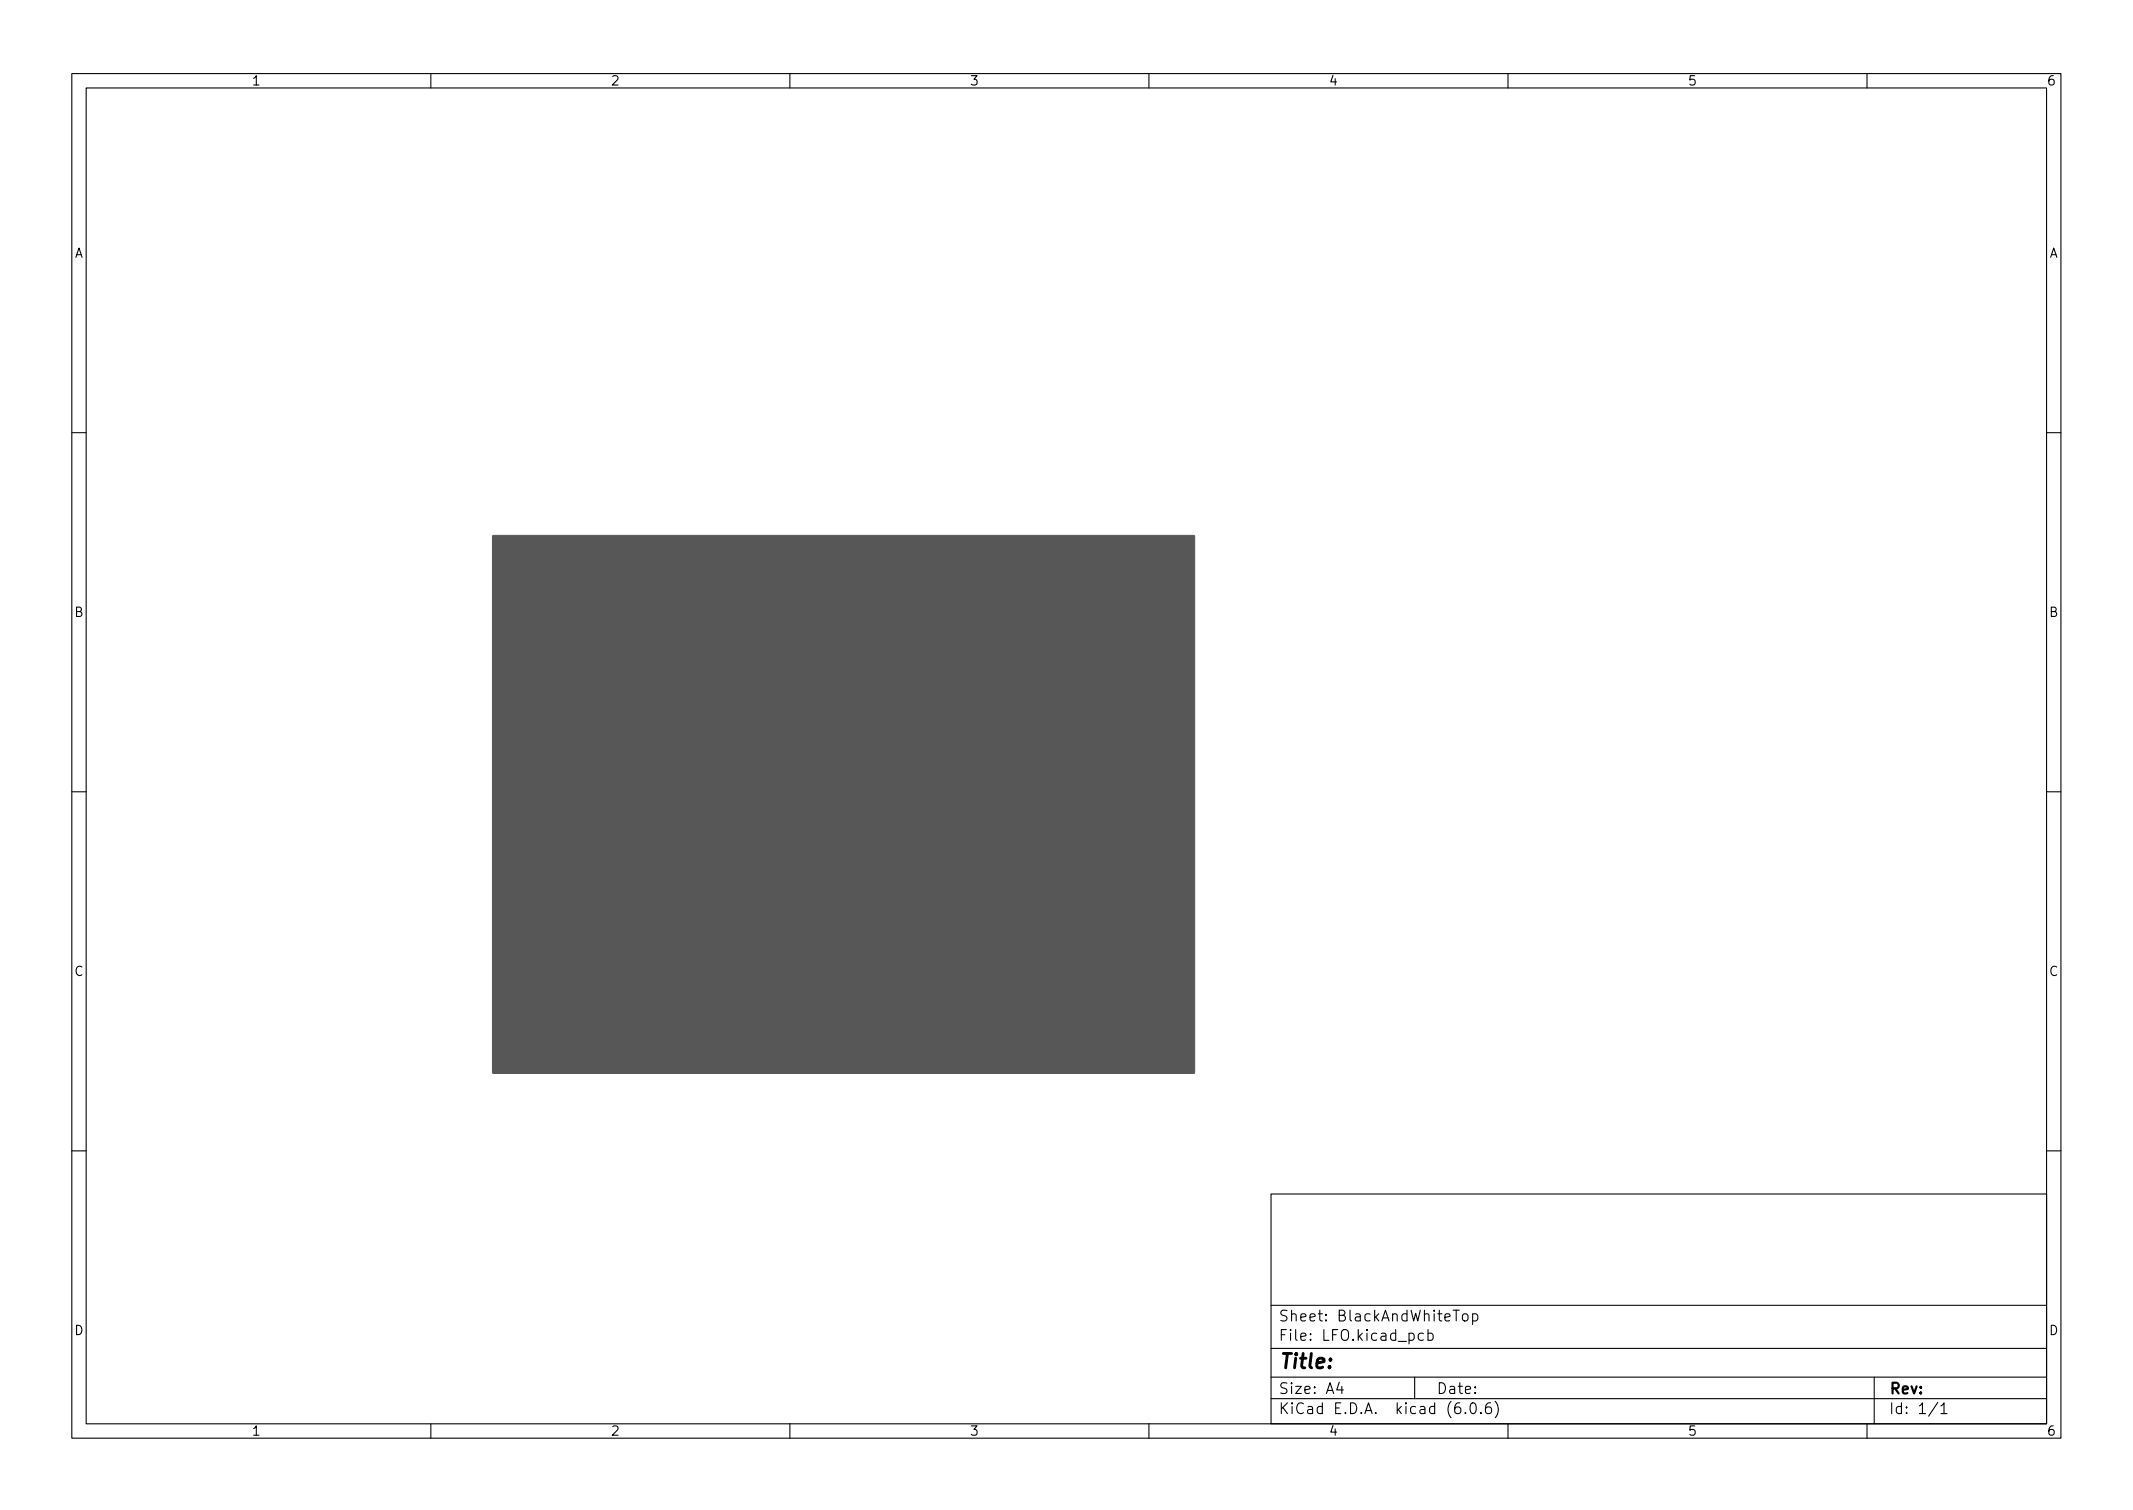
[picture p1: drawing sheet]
<svg xmlns="http://www.w3.org/2000/svg" width="297mm" height="210mm" viewBox="0 0 297 210" stroke-linecap="round" stroke-linejoin="round" font-family="sans-serif">
<defs><g id="words">
<text font-size="2.8" x="178" y="190.6">Title:</text>
<g font-size="2.1">
<text x="178" y="184">Sheet: BlackAndWhiteTop</text>
<text x="178" y="186.7">File: LFO.kicad_pcb</text>
<text x="178" y="196.9">KiCad E.D.A. kicad (6.0.6)</text>
<text x="178" y="194.1">Size: A4</text>
<text x="200" y="194.1">Date:</text>
<text x="263" y="194.1">Rev:</text>
<text x="263" y="196.9">Id: 1/1</text>
</g>
<g font-size="1.8">
<text x="35" y="11.9">1</text>
<text x="85" y="11.9">2</text>
<text x="135" y="11.9">3</text>
<text x="185" y="11.9">4</text>
<text x="235" y="11.9">5</text>
<text x="285" y="11.9">6</text>
<text x="10.3" y="35.9">A</text>
<text x="285.3" y="35.9">A</text>
<text x="10.3" y="85.9">B</text>
<text x="285.3" y="85.9">B</text>
<text x="10.3" y="135.9">C</text>
<text x="285.3" y="135.9">C</text>
<text x="10.3" y="185.9">D</text>
<text x="285.3" y="185.9">D</text>
<text x="35" y="199.9">1</text>
<text x="85" y="199.9">2</text>
<text x="135" y="199.9">3</text>
<text x="185" y="199.9">4</text>
<text x="235" y="199.9">5</text>
<text x="285" y="199.9">6</text>
</g>
</g></defs>
<g fill="none" stroke="#000" stroke-width=".15">
<path d="M10 10.2h277v190.1h-277zM12 12.2h273v186.1h-273zM60 10.2v2M110 10.2v2M160 10.2v2M210 10.2v2M260 10.2v2M10 60.2h2M82.2 79.3l1 .3-1 .3M82.5 78.5h.7M82.9 78.4v.6l-.7-.3M86.5 79.6h.4l.1-.2v-.2l-.5-.1v1"/>
<path d="M86.7 79.6l.3 .5M87.3 79.1l.4 1 .3-1M88.5 79l-.2 .7h.6M88.7 79.4v.7M92 78.8h1M92 79.4a.54 .54 0 0 1 1 .2 .57 .57 0 0 1-1-.1zM92.3 78.5l.4 .3M93 78.5l-.4 .2M94.9 79v.5l.4 .1v-.2v-.3l.1-.1h.4l.1 .2-.1 .4M95.9 79.9v.6M97.2 79v.5l.5 .1-.1-.2 .1-.3 .1-.1h.3l.1 .2-.1 .4M98.2 79.9v.6"/>
<path d="M99.6 79.5h1M99.9 79.1l.4 .4M100.6 79.9v.6l-.7-.6-.3 .2 .1 .4M100.6 79.1l-.4 .3M110.7 76.9l.3-.3v1M110.7 77.6h.6M111.7 76.7l.3-.1 .2 .3-.6 .7h.6M112.7 76.7l.1-.1a.53 .53 0 0 1 .4 .5 .53 .53 0 0 1-.4 .5l-.1-.1-.1-.3zM113.6 77l.3-.1 .2 .2-.1 .4h-.4M113.6 76.9v1M285 60.2h2M71.4 83.7l1 .3-1 .4"/>
<path d="M71.4 82.9v.5h.5l-.1-.1 .1-.4h.1h.3l.1 .1-.1 .4M72 85.2l-.1-.4-.1-.1h-.3l-.1 .5h1M72.4 84.7l-.4 .3M75.7 84h.5l.1-.1-.1-.3-.5-.1v1M75.9 84l.4 .5M76.5 83.5l.4 1 .3-1M76.8 93.1h.7M77 95.4l-.1-.4-.1-.1h-.2l-.1 .5h1M77.1 92.9v.6l-.7-.2M77.5 94.2h-1l.2 .3M77.5 94.9l-.5 .3M77.5 93.9v.6"/>
<path d="M78 83.5h-.5v.5l.1-.1h.4l.1 .2-.1 .3-.1 .1-.4-.1M79.2 93.1h.6M79.4 95.4l-.1-.4-.1-.1h-.3l-.1 .5h1M79.5 92.9v.6l-.7-.2M79.8 94.2h-1l.3 .3M79.8 94.9l-.4 .3M79.8 93.9v.6M80.8 95.4l-.1-.4-.1-.1h-.2l-.1 .5h1M81.2 83.3h1M81.2 93h1M81.2 94.5a.59 .59 0 0 1 1 .2 .57 .57 0 0 1-1-.1zM81.2 93.5a.59 .59 0 0 1 1 .2 .57 .57 0 0 1-1-.1z"/>
<path d="M81.3 94.2h-1l.3 .3M81.3 93.3h-1l.3 .2M81.3 94.9l-.5 .3M81.3 93v.5M81.3 93.9v.6M81.5 84.8h.7M81.5 82.9l.4 .4M81.5 92.6l.4 .4M81.8 84.6v.6l-.7-.2M82.2 84.1l-1-.4v.6M82.2 82.9l-.4 .3M82.2 95.6h-1l.3 .3"/>
<path d="M82.2 95.3v.6M82.2 92.6l-.4 .3M82.7 80.8v-.5l-.2-.1-.2 .1-.1 .5h1M83.2 95.4l-.1-.4-.1-.1h-.3l-.1 .5h1M83.2 80.2l-.5 .4M83.5 84.4h.7a.32 .32 0 0 1 .3 .4M83.5 84v-.6l.4 .3 .1-.3h.4l.1 .2-.1 .4M83.6 94.2h-1l.3 .3M83.6 93.3h-1l.3 .2M83.6 94.9l-.4 .3M83.6 93v.5M83.6 93.9v.6"/>
<path d="M84.1 93h1.9M84.2 94.4a.54 .54 0 0 1 .9 .3 .57 .57 0 0 1-1-.1zM84.2 93.5a.54 .54 0 0 1 .9 .2 .57 .57 0 0 1-1-.1zM84.4 92.6l.4 .4M85.1 94.5a.59 .59 0 0 1 .9 .2 .57 .57 0 0 1-1-.1zM85.1 93.5a.59 .59 0 0 1 .9 .2 .57 .57 0 0 1-1-.1zM85.1 95.6h-1l.3 .3M85.1 95.3v.6M85.1 92.6l-.4 .3M85.3 92.6l.4 .4M86 95.6h-1l.3 .3M86 95.3v.6"/>
<path d="M86 92.6l-.4 .3M86.4 93.5l.1 .3a.67 .67 0 0 0 .9 0v-.3l-.4-.1-.2 .2 .1 .3 .1 .1M87 95l-.1-.5-.1-.1h-.3l-.1 .6h1M87.3 83.5v.7a.32 .32 0 0 1-.4 .3M87.4 94.4l-.4 .3M87.7 83.5h.6l-.3 .4 .2 .1v.4l-.1 .1-.4-.1M87.9 93h1M88 94.4a.54 .54 0 0 1 .9 .3 .57 .57 0 0 1-1-.1zM88 93.5a.54 .54 0 0 1 .9 .2 .57 .57 0 0 1-1-.1zM88.2 92.6l.4 .4M88.8 93.5l.1 .3a.67 .67 0 0 0 .9 0l-.1-.3-.3-.1-.2 .2v.3l.2 .1M88.9 95.6h-1l.3 .3"/>
<path d="M88.9 95.3v.6M88.9 92.6l-.4 .3M89.3 95v-.5l-.1-.1h-.3l-.1 .6h1M89.8 94.4l-.5 .3M90.3 93.6v-.6l.3 .3 .1-.3h.5l.1 .2-.1 .4M90.7 84.3l1 .3-1 .4M90.7 83.2h.1M90.8 85.3a.47 .47 0 0 0 .3 .6 .47 .47 0 0 0 .6-.5l-.1-.1M90.8 95.4l-.1-.4-.1-.1h-.2l-.1 .5h1M91 83.2h.7M91 82.7h.7M91.3 94.2h-1l.2 .3"/>
<path d="M91.3 94.9l-.5 .3M91.3 93.9v.6M91.7 82.3l-.6 .1-.1 .2 .1 .1M92.6 93.6v-.6l.4 .3 .1-.3h.4l.1 .2-.1 .4M93 80.5h-1l.2 .3M93 80.2v.6M93.2 95.4l-.1-.4-.1-.1h-.3l-.1 .5h1M93.6 94.2h-1l.3 .3M93.6 94.9l-.4 .3M93.6 93.9v.6M94.4 88.2l1 .3-1 .3M94.4 87.9v-.6l.4 .3 .1-.3h.4l.1 .2-.1 .4"/>
<path d="M94.9 89.7v-.5l-.2-.1-.2 .1-.1 .5h1M95.4 81.5l-.1-.5-.1-.1h-.2l-.1 .6h1M95.4 89.1l-.5 .3M95.9 80.2h-1l.3 .3M95.9 80.9l-.5 .3M97 98.8v.8l.2 .2 .3-.1 .1-.1v-.8M97 92.6v.8l.2 .2h.3l.1-.2v-.8M97.8 81.5l-.1-.5-.1-.1h-.3l-.1 .6h1M98 98.8h.6l-.3 .4h.3v.5l-.2 .1-.4-.1M98 92.6h.6l-.3 .4 .3 .1v.4l-.2 .1-.4-.1M98.2 80.2h-1l.3 .3M98.2 80.9l-.4 .3"/>
<path d="M100.4 88.2l1 .3-1 .3M100.4 87.9v-.6l.4 .3 .1-.3h.4l.1 .2-.1 .4M100.6 81.1h-1l.3 .3M100.6 80.9v.5M100.9 89.7v-.5l-.1-.1-.3 .1-.1 .5h1M101.4 89.1l-.5 .3M102.5 97.9v.5l.5 .1-.1-.2v-.3l.2-.1h.3l.1 .2-.1 .4M103 99.4v-.5l-.2-.1-.2 .1-.1 .5h1M103.5 98.8l-.5 .4M104.9 97.9v.5l.4 .1-.1-.2 .1-.3 .1-.1h.4l.1 .2-.1 .4M105.4 99.4l-.1-.5-.1-.1-.2 .1-.1 .5h1M105.9 98.8l-.5 .4"/>
<path d="M106.4 87.7h1M106.8 89.2h.6M106.8 87.3l.3 .4M107.1 89.1v.6l-.7-.3M107.2 97.4h1M107.3 98.9a.59 .59 0 0 1 .9 .2 .57 .57 0 0 1-1-.1zM107.3 98a.59 .59 0 0 1 .9 .2 .57 .57 0 0 1-1-.1zM107.4 88.5l-1-.4v.7M107.4 87.3l-.3 .3M107.6 97l.3 .4M108.2 99.7v.6M108.2 97l-.3 .3"/>
<path d="M109.3 84.4l.4-.1 .2 .3-.6 .7h.6M110.4 84.4l.1-.1a.53 .53 0 0 1 .4 .5 .53 .53 0 0 1-.4 .5l-.1-.1-.1-.3zM111.2 87.2h.5l.1-.2-.1-.2-.5-.1v1M111.2 89.6l.5-.1 .1-.1-.1-.2-.5-.1v1M111.3 84.4l.2-.1a.53 .53 0 0 1 .3 .5 .53 .53 0 0 1-.3 .5l-.2-.1-.1-.3zM111.4 87.2l.4 .5M111.4 89.6l.4 .5M111.6 98.8v.8l.2 .2 .3-.1 .1-.1v-.8M111.6 88.8v.8l.2 .2h.3l.1-.2v-.8M111.8 80.4a.47 .47 0 0 0-.7 .4 .47 .47 0 0 0 .5 .5h.2M111.8 84.2a.47 .47 0 0 0-.7 .3 .47 .47 0 0 0 .5 .6l.2-.1M112.1 80.6l.3-.3v1"/>
<path d="M112.1 87l.3-.3v1M112.1 84.4l.3-.3v1M112.1 89.4l.3-.3v1M112.1 81.3h.6M112.1 87.7h.6M112.1 85.1h.6M112.1 90.1h.6M112.2 84.3v1M112.3 84.9l.3 .4M112.6 84.7l-.4 .3M112.6 99l.3-.2v1M112.6 89.1l.3-.3v1"/>
<path d="M112.6 99.8h.6M112.6 89.8h.6M113.2 80.4l.1-.1a.53 .53 0 0 1 .4 .5 .53 .53 0 0 1-.4 .5h-.1l-.1-.3zM113.2 84.2l.1-.1a.53 .53 0 0 1 .4 .5 .53 .53 0 0 1-.4 .5l-.1-.1-.1-.3zM113.6 86.7h-.3a.67 .67 0 0 0 0 1l.3-.1 .1-.3-.2-.2h-.3l-.1 .2M113.6 89.1h-.3a.67 .67 0 0 0 0 1l.3-.1 .1-.4-.2-.2-.3 .1-.1 .1M113.8 84.6l.2-.3v1M113.8 85.3h.5M115.5 84.3l-.8 1M121.1 93.5l.5-.1 .1-.1-.1-.2-.5-.1v1h.4l.2-.1v-.2l-.2-.2M122.7 93.1a.47 .47 0 0 0-.7 .3 .47 .47 0 0 0 .5 .6l.2-.1M123.1 90.4l.2-.2a.34 .34 0 0 1 .4 .4v.3a.33 .33 0 0 1-.4 .3 .33 .33 0 0 1-.3-.3z"/>
<path d="M123.1 86.8l.2-.1a.34 .34 0 0 1 .4 .3v.3a.33 .33 0 0 1-.4 .4 .33 .33 0 0 1-.3-.4zM123.2 91l.5 .3M123.2 87.4l.5 .4M123.6 93h-.5v.5l.1-.1h.4l.1 .2-.1 .3-.1 .1-.4-.1M124 82.8l-.1-.1v-.2l.1-.1 .3 .1 .1 .1v.2l-.4 .1-.1 .1v.3l.1 .1h.3l.1-.2v-.3l-.2-.1M124.1 90.3l.3-.1 .2 .3-.6 .7h.6M124.1 86.8l.3-.1 .2 .3-.6 .7h.6M124.4 85.3h.4l.1-.2v-.2l-.5-.1v1M124.4 87.7l.4-.1 .1-.1v-.2l-.5-.1v1M124.6 93h-.5l-.1 .5 .2-.1h.3l.1 .2v.3l-.2 .1-.4-.1M124.6 85.3l.3 .5M124.6 87.7l.3 .5"/>
<path d="M124.8 82.5l.4-.1 .2 .3-.6 .7h.6M124.9 93h.7l-.4 1M125.5 84.7l-.2 .8h.6M125.5 87.1l-.2 .7h.6M125.8 85.1v.7M125.8 87.5v.7M125.9 82.5l.1-.1a.53 .53 0 0 1 .3 .5 .53 .53 0 0 1-.3 .5l-.1-.1-.1-.3zM126 93.5l.4-.1 .1-.1v-.2l-.5-.1v1h.4l.1-.1 .1-.2-.3-.2M127.5 98.8v.8l.2 .2 .3-.1 .1-.1v-.8M127.5 92.6v.8l.2 .2h.2l.2-.2v-.8M128.5 98.9l.4-.1 .2 .2-.6 .8h.6M128.5 92.7l.4-.1 .2 .3-.6 .7h.6"/>
<path d="M131.1 83.6a.47 .47 0 0 0 .3 .7 .47 .47 0 0 0 .6-.5l-.1-.2M132 82.6v.7l-.8-.7-.2 .2 .1 .4M132.3 94.1v-.7l.4 .4 .1-.3h.4l.1 .1-.1 .5M132.9 95l-.1-.5-.1-.1h-.3l-.1 .6h1M133.3 94.4l-.4 .3M134.7 94.1v-.7l.4 .4 .1-.3h.4l.1 .1-.1 .5M134.8 83.6a.47 .47 0 0 0 .3 .7 .47 .47 0 0 0 .6-.5l-.1-.2M135.2 95v-.5l-.2-.1h-.2l-.1 .6h1M135.7 82.6v.7l-.7-.7-.3 .2 .1 .4M135.7 94.4l-.5 .3M137.1 93.9h1M137.4 93.5l.4 .4"/>
<path d="M138.1 94.6h-1l.3 .3M138.1 94.3v.6M138.1 93.5l-.4 .3M138.8 84.2h.7M138.8 82.7h.7M139.1 84v.6l-.7-.2M139.5 83.5l-1-.4v.6M139.5 82.3h-.7v.3l.1 .1M140.4 98.5l.3-.3v1M140.4 99.2h.6M141.5 98.3l.1-.1a.53 .53 0 0 1 .4 .5 .53 .53 0 0 1-.4 .5l-.1-.1-.1-.3zM142.4 98.6l.1-.1 .3 .1v.6"/>
<path d="M142.4 98.5v.7M10 110.2h2M87.9 103.4h1M88.2 103l.4 .4M88.3 105.4l.2-.2 .3 .1 .1 .1-.1 .3-.3 .1-.1-.1-.2-.4-.1-.1-.2 .1v.3l.1 .1 .1 .1 .2-.2M88.8 104.8h.1M88.9 103.8v.6l-.7-.6-.3 .2 .1 .4M88.9 103l-.4 .3M90.8 105.1l-.1-.4-.1-.1h-.2l-.1 .5h1M91.3 104l-1-.4v.6M91.3 104.6l-.5 .3M93.2 105.1l-.1-.4-.1-.1h-.3l-.1 .5h1"/>
<path d="M93.6 104l-1-.4v.6M93.6 104.6l-.4 .3M95.6 104.9v1h.5M96.4 105.9v-1l.4 .7 .3-.7v1M97.5 104.9h.7l-.5 1M98.7 104.9l-.2 .7h.6M99 105.2v.7M99.4 105.2l.3-.3v1M99.4 105.9h.6M108.2 100h-1l.3 .3M110.3 108.7h.6M110.6 108.7v1"/>
<path d="M111.2 108.7v1h.5M112 108.8l.2-.1a.53 .53 0 0 1 .3 .5 .53 .53 0 0 1-.3 .5l-.2-.1v-.3zM112.9 108.7h.6l-.4 1M114.1 108.7l-.2 .7h.6M114.3 109v.7M116.8 119.7h.1a.34 .34 0 0 1 .4 .3v.4a.33 .33 0 0 1-.3 .3 .33 .33 0 0 1-.3-.3v-.4zM117.7 120l.3-.3v1M117.7 100.6h1M117.8 102.1a.54 .54 0 0 1 .9 .2 .57 .57 0 0 1-1-.1zM117.8 101.1a.54 .54 0 0 1 .9 .2 .57 .57 0 0 1-1 0zM118.1 100.2l.3 .4M118.7 103.2h-1l.3 .3"/>
<path d="M118.7 102.9v.6M118.7 100.2l-.3 .3M118.9 112v.3a.67 .67 0 0 0 1 0l-.1-.4h-.3l-.2 .2v.2l.2 .2M119 112.9a.47 .47 0 0 0 .3 .6 .47 .47 0 0 0 .6-.5l-.1-.1M120.6 103.1v-.5l-.2-.1h-.2l-.1 .6h1M121.1 101.8h-1l.3 .3M121.1 100.6v.6l-.7-.6-.3 .2 .1 .4M121.1 102.5l-.5 .3M121.1 101.5v.6M122.6 112l.1 .3a.67 .67 0 0 0 .9 0l-.1-.4h-.3l-.2 .2 .1 .3 .1 .1M122.7 112.9a.47 .47 0 0 0 .4 .6 .47 .47 0 0 0 .5-.5l-.1-.1M123 103.1l-.1-.5-.1-.1h-.2l-.1 .6h1"/>
<path d="M123.5 101.8h-1l.3 .3M123.5 100.6v.6l-.7-.6-.3 .2 .1 .4M123.5 102.5l-.5 .3M123.5 101.5v.6M124.4 104.9v1M125.3 112.9a.54 .54 0 0 1 .9 .2 .57 .57 0 0 1-1-.1zM125.3 111.9a.54 .54 0 0 1 .9 .3 .57 .57 0 0 1-1-.1zM125.4 105a.47 .47 0 0 0-.6 .3 .47 .47 0 0 0 .4 .6l.2-.1M125.6 111.4h.6M125.9 105.9v-1l.3 .7 .3-.7v1M126.2 114h-1l.3 .3M126.2 111h-.6v.2l.1 .2"/>
<path d="M126.2 113.7v.6M126.4 113a.59 .59 0 0 1 1 .2 .57 .57 0 0 1-1-.1zM126.4 112a.59 .59 0 0 1 1 .2 .57 .57 0 0 1-1-.1zM126.7 111.5h.7M126.9 104.9h.7l-.4 1M127.4 114.1h-1l.3 .3M127.4 111l-.6 .1-.1 .2 .1 .2M127.4 113.8v.6M128.4 104.9h-.4l-.1 .5 .2-.1h.3l.1 .2-.1 .3-.1 .1-.4-.1M129 111.9v.4l.5 .1-.1-.2v-.3l.2-.1 .3 .1 .1 .1-.1 .4M129.1 112.8a.47 .47 0 0 0 .3 .6 .47 .47 0 0 0 .6-.4l-.1-.2M129.4 104.9h-.5v.5l.1-.1h.3l.1 .2v.3l-.2 .1-.3-.1"/>
<path d="M130.3 104.9h-.4l-.1 .5 .2-.1h.3l.1 .2-.1 .3-.1 .1-.4-.1M130.7 105.2l.5 .7M131.2 105.2l-.5 .7M131.6 105.4h.5l.1-.2v-.2l-.6-.1v1M132.7 111.9v.4l.5 .1-.1-.2 .1-.3 .1-.1 .3 .1 .1 .1-.1 .4M132.8 112.8a.47 .47 0 0 0 .4 .6 .47 .47 0 0 0 .5-.4l-.1-.2M133.8 115.4h.7M133.8 107.7h.7M134.4 115.4l.1 .1-.1 .2-.6 .1M134.4 107.7l.1 .2-.1 .2-.6 .1M134.5 117.2v.6l-.7-.6-.3 .2 .1 .3M134.5 116.2v.6l-.7-.6-.3 .2 .1 .4"/>
<path d="M134.5 109.5v.7l-.7-.7-.3 .2 .1 .4M134.5 108.6v.6l-.7-.6-.3 .2 .1 .4M138 116.7a.47 .47 0 0 0 .3 .6 .47 .47 0 0 0 .6-.4l-.1-.2M138 109.1a.47 .47 0 0 0 .3 .6 .47 .47 0 0 0 .6-.4l-.1-.2M138.3 115.7l.2 .2v.3l-.2 .1-.4-.1v-.3l.1-.1a.66 .66 0 0 1 .9 .2v.2M138.3 108.3l.2-.2 .3 .1 .1 .1-.1 .3-.3 .1-.1-.1-.2-.4-.1-.1-.2 .1v.3l.1 .1 .1 .1 .2-.2M141.5 102a.47 .47 0 0 0-.7 .4 .47 .47 0 0 0 .5 .5l.2-.1M141.5 105.8a.47 .47 0 0 0-.7 .3 .47 .47 0 0 0 .5 .6l.2-.1M142.1 101.9l-.2 .7h.6M142.1 105.6l-.2 .8h.6M142.3 102.3v.6M142.3 106v.7"/>
<path d="M142.4 116.7a.47 .47 0 0 0 .3 .6 .47 .47 0 0 0 .6-.4l-.1-.2M142.4 109.1a.47 .47 0 0 0 .3 .6 .47 .47 0 0 0 .6-.4l-.1-.2M142.7 115.7l.2 .2v.3l-.2 .1-.4-.1v-.3l.1-.1a.66 .66 0 0 1 .9 .2v.2M142.7 108.3l.2-.2 .3 .1 .1 .1-.1 .3-.3 .1-.1-.1-.2-.4-.1-.1-.2 .1v.3l.1 .1 .1 .1 .2-.2M146.7 119.8l.3-.3v1M146.7 109.7l.3-.3v1M146.7 110.4h.6M146.7 117.7h.5l.1-.2v-.2l-.6-.1v1M146.7 115.3h.5l.1-.2v-.2l-.6-.1v1M147 117.7l.3 .5M147 115.3l.3 .5M147.2 107.5h.5l.1-.2-.1-.2-.5-.1v1"/>
<path d="M147.2 105.2l.5-.1 .1-.1-.1-.3-.5-.1v1M147.5 107.5l.3 .5M147.5 105.2l.3 .4M147.7 117.5l.3-.3v1M147.7 115.1l.3-.3v1M147.7 118.2h.6M147.7 115.8h.6M147.8 119.6a.47 .47 0 0 0-.7 .3 .47 .47 0 0 0 .5 .6l.2-.1M147.8 119.6l.1-.1a.53 .53 0 0 1 .3 .5 .53 .53 0 0 1-.3 .5 .66 .66 0 0 1-.1-.9zM147.8 109.4h.1a.53 .53 0 0 1 .3 .5 .53 .53 0 0 1-.3 .5 .66 .66 0 0 1-.1-1zM148.2 119.9l.1-.1 .3 .1 .1 .4-.1 .2h-.3l-.1-.1zM148.6 109.9h.5l.1-.2v-.2l-.6-.1v1"/>
<path d="M148.7 117.3l.2-.1a.53 .53 0 0 1 .3 .5 .53 .53 0 0 1-.3 .5l-.2-.1-.1-.3zM148.7 107.4l-.1 .2h-.3l-.1-.2 .1-.3 .3-.1 .1 .1a.66 .66 0 0 1-.2 .9h-.2M148.7 114.9l.2-.1a.53 .53 0 0 1 .3 .5 .53 .53 0 0 1-.3 .5l-.2-.1-.1-.3zM148.7 105.1l-.1 .2h-.2l-.2-.2 .1-.4 .3-.1 .1 .1a.66 .66 0 0 1-.2 .9h-.2M148.9 109.9l.3 .5M149.1 119.9l.2-.1 .2 .1v.6M149.1 119.8v.7M150 119.9l.2-.1 .2 .1v.6M150 119.8v.7M151.7 119.6l.2-.1a.53 .53 0 0 1 .3 .5 .53 .53 0 0 1-.3 .5l-.2-.1-.1-.3zM152.6 119.6l.4-.1 .2 .3-.7 .7h.7M153.5 119.8l.5 .7"/>
<path d="M154 119.8l-.5 .7M154.4 119.6l.2-.1a.53 .53 0 0 1 .3 .5 .53 .53 0 0 1-.3 .5l-.2-.1-.1-.3zM155.7 113h.7a.32 .32 0 0 1 .3 .4M155.8 119.5h-.5v.5l.1-.1h.4l.1 .2-.1 .3-.1 .1-.4-.1M155.9 104.7v.7a.32 .32 0 0 1-.4 .3M156.3 105l.3-.3v1M156.3 105.7h.6M156.7 112.3h-1l.2 .2M156.7 112v.5M156.9 119.5h.6M157.2 119.5v1M157.9 119.9l.2-.1 .2 .2v.3l-.2 .2h-.2l-.1-.2z"/>
<path d="M158.7 119.9l.3-.1 .2 .2-.1 .5h-.4M158.7 119.8v1M160.4 120l.4-.1 .1-.1v-.2l-.5-.1v1h.4l.1-.1 .1-.2-.3-.2M161.4 119.9l.1-.1 .3 .1 .1 .4-.1 .2h-.3l-.1-.1zM162.2 119.8h.3M162.3 119.5v.9l.2 .1M162.7 119.8h.4M162.9 119.5v.9l.2 .1M163.5 119.9l.2-.1 .2 .2v.3l-.2 .2h-.2l-.1-.2zM164.3 119.9l.2-.1 .2 .1 .1 .6M164.3 119.8v.7M164.8 120l.1-.2 .3 .1v.6"/>
<path d="M285 110.2h2M98 135a.47 .47 0 0 0 .4 .7 .47 .47 0 0 0 .5-.5l-.1-.2M98.9 134.4h-1l.3 .3M98.9 134.1v.6M101.8 135a.47 .47 0 0 0 .3 .7 .47 .47 0 0 0 .6-.5l-.1-.2M102.7 134.4h-1l.3 .3M102.7 134.1v.6M105.5 134.7a.59 .59 0 0 1 .9 .2 .57 .57 0 0 1-1-.1zM105.5 136.5v-.6l.4 .4 .1-.3h.4l.1 .1-.1 .4M105.6 136.9a.47 .47 0 0 0 .4 .6 .47 .47 0 0 0 .5-.4l-.1-.2M105.8 134.1h.6M106.1 129.4l.3-.3v1"/>
<path d="M106.1 130.1h.6M106.4 135.8h-1l.3 .3M106.4 133.7h-.6v.3l.1 .1M106.4 135.5v.6M106.6 127.2h.5v-.2v-.2l-.5-.1v1M106.6 124.9l.5-.1v-.1v-.3l-.5-.1v1M106.8 127.2l.3 .5M106.8 124.9l.3 .4M107.2 129.1h.1a.53 .53 0 0 1 .4 .5 .53 .53 0 0 1-.4 .5 .66 .66 0 0 1-.1-1zM107.5 127l.3-.3v1M107.5 124.6l.3-.3v1M107.5 127.7h.6"/>
<path d="M107.5 125.3h.6M108.1 129.1v1M108.2 129.7l.3 .4M108.5 129.4l-.4 .4M109.9 136.5v-.6l.4 .4 .1-.3h.4l.1 .1-.1 .4M110 136.9a.47 .47 0 0 0 .4 .6 .47 .47 0 0 0 .5-.4l-.1-.2M114.5 136.9a.47 .47 0 0 0 .4 .6 .47 .47 0 0 0 .5-.4l-.1-.2v.5M114.7 136h.6M115.2 136l.1 .2v.2h-.6M115.3 126.5h.4l.1-.2v-.2l-.5-.1v1h.4l.1-.1 .1-.2-.3-.2M115.3 137.2h-1l.3 .2M115.4 136.3l-1-.4v.6"/>
<path d="M116.8 123.3h.1a.34 .34 0 0 1 .4 .3v.3a.33 .33 0 0 1-.3 .4 .33 .33 0 0 1-.3-.4v-.3zM116.8 126.1l-.3-.1-.2 .2 .1 .3 .4 .2v.2l-.2 .1h-.3M116.9 124l.5 .3M116.9 120.5l.5 .3M117.2 126.3l.3-.3v1M117.2 127h.6M117.7 123.5l.3-.2v1M117.7 124.3h.6M117.7 120.7h.6M118.1 126h.7l-.4 1M118.9 136.9a.47 .47 0 0 0 .4 .6 .47 .47 0 0 0 .5-.4l-.1-.2M119 124.7h1"/>
<path d="M119.1 126.2a.54 .54 0 0 1 .9 .2 .57 .57 0 0 1-1-.1zM119.1 125.2a.54 .54 0 0 1 .9 .3 .57 .57 0 0 1-1-.1zM119.3 126.1l.1-.1a.53 .53 0 0 1 .3 .5 .53 .53 0 0 1-.3 .5 .67 .67 0 0 1-.1-.9zM119.3 124.3l.4 .4M119.8 136.3l-1-.4v.6M120 127.3h-1l.3 .3M120 127v.6M120 124.3l-.4 .3M121.9 126.7l-.1-.5-.1-.1-.2 .1-.1 .5h1M122.4 125.2v.6l-.7-.6-.3 .2 .1 .4M122.4 126.1l-.5 .4M123.2 136.3l1.3 .8"/>
<path d="M123.2 136v-.6l.4 .3 .1-.3h.4l.1 .2-.1 .4M123.2 134.5v.5h.5l-.1-.1 .1-.4 .1-.1 .3 .1 .1 .1-.1 .4M123.2 133.5l1 .3-1 .4M123.3 138.4a.59 .59 0 0 1 .9 .2 .57 .57 0 0 1-1-.1zM123.6 137.4h.6M124.1 137.4l.1 .2v.2l-.6 .1M124.2 139.5h-1l.3 .3M124.2 139.3v.5M124.3 126.7l-.1-.5-.1-.1-.3 .1-.1 .5h1M124.7 125.2v.6l-.7-.6-.3 .2 .1 .4M124.7 126.1l-.4 .4M125.5 137.7l1 .3-1 .4"/>
<path d="M125.5 132l1 .3-1 .3M126 139.2v-.5l-.1-.1-.3 .1-.1 .5h1M126 133.5v-.5l-.1-.1-.3 .1-.1 .5h1M126.5 136.8v.6l-.7-.6-.3 .2 .1 .4M126.5 131.4h-1l.3 .3M126.5 138.6l-.5 .4M126.5 132.9l-.5 .4M126.5 131.1v.6M131.5 137.7l1 .3-1 .4M131.5 132l1 .3-1 .3M132.1 139.2l-.1-.5-.1-.1-.3 .1-.1 .5h1M132.1 133.5l-.1-.5-.1-.1-.3 .1-.1 .5h1"/>
<path d="M132.1 123.5l.2-.2h.3l.1 .2v.3l-.4 .1-.1-.1-.2-.5h-.1l-.1 .1-.1 .3 .1 .1 .1 .1 .2-.2M132.2 124.8v-.5l-.2-.1-.2 .1-.1 .5h1M132.5 136.8v.6l-.7-.6-.3 .2 .1 .4M132.5 131.4h-1l.3 .3M132.5 138.6l-.4 .4M132.5 132.9l-.4 .4M132.5 131.1v.6M132.7 124.2l-.5 .4M134.5 123.5l.2-.2h.3l.1 .2-.1 .3-.3 .1-.2-.1-.1-.5h-.1l-.2 .1v.3l.1 .1 .1 .1 .2-.2M134.6 124.8l-.1-.5-.1-.1-.2 .1-.1 .5h1M135.1 124.2l-.5 .4M136.4 123h1"/>
<path d="M136.8 122.7l.4 .3M137.3 124.5h.1M137.4 124.9v.6l-.7-.6-.3 .2 .1 .4M137.4 123.9l-1-.5v.7M137.4 122.7l-.3 .3M137.5 137.3h1M137.5 131.5h1M137.6 137.8a.59 .59 0 0 1 .9 .2 .57 .57 0 0 1-1-.1zM137.6 132.1a.59 .59 0 0 1 .9 .2 .57 .57 0 0 1-1-.1zM137.9 136.9l.4 .4M137.9 131.2l.4 .3M138.5 138.9h-1l.3 .3"/>
<path d="M138.5 133.2h-1l.3 .3M138.5 132.9v.6M138.5 138.6v.6M138.5 136.9l-.3 .3M138.5 131.2l-.3 .2M138.9 138.4v.5M138.9 138.6h1M139 139.4a.54 .54 0 0 1 .6-.2 .54 .54 0 0 1 .3 .6h-1zM146.7 120.5h.6M148.6 120.1l.5-.1 .1-.1v-.3l-.6-.1v1M148.9 120.1l.3 .4M150.7 120.6h.7"/>
<path d="M156.1 120.6h.7M159.4 120.6h.8M99.4 144.7v.4l.1 .2h.2l.2-.5 .3-.1 .2 .2-.1 .4M99.7 143.9l.9 .4 .1 .1M99.7 143.5h.7M99.7 142.2v.3l.2 .2 .4-.1v-.4M100.4 143.1l-.7 .1v.2l.1 .1M100.4 144.2l-.7 .2M103.2 143.2v.7a.32 .32 0 0 1-.4 .3M103.6 143.3l.4-.1 .2 .3-.6 .7h.6M106.6 144.1h.7a.32 .32 0 0 1 .3 .4M107.6 143.1v.6l-.8-.6-.2 .2 .1 .4"/>
<path d="M121.6 143.3l1 .3-.7 .2 .7 .1-1 .3M121.6 144.5v.4l.2 .2 .2-.1 .2-.4h.3l.1 .1-.1 .4M122.6 142.7h-1l.3 .3M122.6 142.4v.6M130 143.3l-.3-.1-.2 .1v.3l.5 .2v.2l-.1 .2h-.4M130.4 143.2l.2 1 .2-.7 .2 .7 .2-1M131.6 143.5l.3-.3v1M131.6 144.2h.5M138.9 147.3l1 .2-.7 .2 .7 .2-1 .3M138.9 143.4h1M139 148.5l-.1 .4 .2 .2 .3-.1 .2-.5h.2l.1 .2v.4M139.1 141.3a.52 .52 0 0 1 .6-.1 .52 .52 0 0 1 .2 .6h-1z"/>
<path d="M139.3 144.7h.6M139.3 143.9v.3l.1 .1h.2l.1-.4h.2v.4M139.5 146.2l-.1-.5-.1-.1h-.3l-.1 .6h1M139.5 140.8l-.1-.5-.1-.1-.3 .1-.1 .5h1M139.8 144.7l.1 .2v.2l-.6 .1M139.9 143l-.6 .1v.2l.1 .1M140 142v.8M140 146.4v.8M10 160.2h2M177 166.3h108v32h-108zM285 160.2h2M60 198.3v2"/>
<path d="M110 198.3v2M160 198.3v2M177 194.8h108M177 191.8h108M177 187.8h108M177 181.8h108M186.5 192.5l-.4 1h1M186.9 193v1M197 191.8v3M198.2 185.7l-.4-.1-.3 .3v.4l.1 .3h.2h.4M198.9 185.7l.4-.1 .3 .3v.4l-.2 .3h-.1h-.4M198.9 185.1v1.5"/>
<path d="M202.4 182.4h.8M203.7 183.1a.41 .41 0 0 1 .4-.2 .41 .41 0 0 1 .3 .3v.4a.41 .41 0 0 1-.4 .3 .41 .41 0 0 1-.4-.3zM204.1 196.7v.1h-.1l.1-.1v.1M204.9 195.4a.36 .36 0 0 1 .6 .2 .77 .77 0 0 1-.4 1.2 1 1 0 0 1-.2-1.4zM205.1 183l.4-.1 .3 .3v.4l-.2 .3h-.1h-.4M205.1 182.9v1.5M206.2 196.7l.1 .1h-.1h-.1l.1-.1v.1M207.6 195.3a.59 .59 0 0 0-.7 .7v.5l.1 .3h.4l.2-.1 .1-.5-.1-.2-.5-.1-.2 .3M208.2 195.1a1.72 1.72 0 0 1 0 2.3M210 198.3v2M260 198.3v2M261 191.8v6.5"/>
<path d="M269.9 195.3l-1.3 1.9M270.3 195.8l.4-.5v1.5M270.3 196.8h.8"/>
<circle cx="114.9" cy="84.5" r=".14"/>
<circle cx="115.3" cy="85.2" r=".14"/>
</g>
<g fill="none" stroke="#000" stroke-width=".14">
<path d="M83.8 79.6v1.4h1.3M83.8 78.4h7.6v2.5h-6.9l-.7-.6zM86.4 78.3h5.1v2.7h-5.1zM96.5 77.1h2.5v6.3h-2.5zM96.8 77h-.4v6.5h.4M97.8 76.4v.7M98.8 77h.4v6.5h-.4M107 78.3h10.8v5.2h-10.8zM107.1 78.4h10.5v5h-10.5zM132.6 78.1h5.3v10.7h-5.3zM132.8 78.2h5v10.5h-5zM73 84.1v1.3h1.3"/>
<path d="M73 82.8h7.7v2.5h-7l-.7-.6zM75.6 82.7h5.1v2.7h-5.1zM78.1 91.1h2.5v6.3h-2.5zM78.3 91h-.3v6.5h.3M79.4 90.4v.7M79.4 97.4v.6M80.4 91h.3v6.5h-.3M81.9 91.1h2.5v6.3h-2.5zM82.1 91h-.3v6.5h.3M83.2 90.4v.7M83.2 97.4v.6M84.2 91h.4v6.5h-.4"/>
<path d="M85 84.1v1.3h1.4M85.1 82.8h5.1v2.5h-4.5l-.6-.6zM85.7 91.1h2.5v6.3h-2.5zM86 91h-.4v6.5h.4M87 90.4v.7M87 97.4v.6M87.6 82.7h2.6v2.7h-2.6zM88 91h.4v6.5h-.4M89.6 91.1h2.5v6.3h-2.5zM89.8 91h-.4v6.5h.4M90.8 90.4v.7M90.8 97.4v.6"/>
<path d="M91.8 91h.4v6.5h-.4M94.6 95.2l1-1h5.4v10.2h-6.4zM95.1 94.2h1.7a1 1 0 0 0 1 1 1 1 0 0 0 1-1h1.6v10.3h-5.3zM96.1 86h9.7v5h-9.7zM96.2 86.1h9.5v4.8h-9.5zM97.8 83.4v.7M104.2 95.5h2.5v6.3h-2.5zM104.4 95.4h-.4v6.5h.4M105.4 94.9v.6M106.4 95.4h.4v6.5h-.4M108.6 87.2h.6M109.1 86.2v-.3h6.6v.3"/>
<path d="M109.1 88.3v.3h6.6v-.3M109.2 91.4l1-1h5.4v17.8h-6.4zM109.2 86h6.3v2.5h-6.3zM109.8 90.4h1.6a1 1 0 0 0 1 1 1 1 0 0 0 1-1h1.7v17.9h-5.3zM115.5 87.2h.7M119.4 98.7h2.5v6.3h-2.5zM119.6 98.6h-.3v6.5h.3M120.6 98v.7M121.3 85.3h.6M121.7 98.6h.3v6.5h-.3M121.8 84.3v-.3h6.6v.3M121.8 86.4v.3h6.6v-.3"/>
<path d="M121.9 84.1h6.3v2.5h-6.3zM122 92.6a2.6 2.6 0 0 1 0-3.7 2.6 2.6 0 0 1 3.7 0 2.6 2.6 0 0 1 0 3.7M122 92.6h3.6M125.6 92.5h-3.5a2.48 2.48 0 0 1 0-3.5 2.48 2.48 0 0 1 3.5 0 2.48 2.48 0 0 1 0 3.5M125.6 94.2h1.7a1 1 0 0 0 1 1 1 1 0 0 0 1-1h1.6v10.2h-5.3zM126.1 94.2h5.3v10.2h-6.3v-9.2zM128.2 85.3h.7M134 91.1h2.5v6.3h-2.5zM134.2 91h-.3v6.5h.3M135.3 90.4v.7M135.3 97.4v.6M136.3 99.9h10.7v5.2h-10.7z"/>
<path d="M136.3 91h.3v6.5h-.3M136.4 100h10.5v5h-10.5zM89.6 101.2h2.5v6.3h-2.5zM89.8 101.1h-.4v6.6h.4M90.8 100.6v.6M90.8 107.5v.7M91.8 101.1h.4v6.6h-.4M105.4 101.8v.7M120.6 107.3h5.2v10.8h-5.2zM120.6 105v.7M120.7 107.4h5v10.5h-5zM126.9 107.2h5.3v10.8h-5.3z"/>
<path d="M127 107.4h5v10.5h-5zM135.2 116.6h6.5M135.2 116.5h6.5M135.2 109h6.5M135.2 108.9h6.5M135.2 116.7h6.5M135.2 109.1h6.5M135.2 116.8h2.2M135.2 109.1h2.2M135.2 109.2h2.2M135.2 116.9h2.2M135.2 109.3h2.2"/>
<path d="M135.2 117h2.2M135.2 109.4h2.2M135.2 117.1h2.2M135.2 109.5h2.2M135.3 117.1h2.1M135.3 109.5h2.1M135.3 117.2h2.1M135.3 109.6h2.1M135.3 117.3h2.1M135.3 109.7h2.1M135.3 117.4h2.1M135.3 109.8h2.1"/>
<path d="M135.3 117.5h2.1M135.3 109.9h2.1M135.4 117.5h2M135.4 109.9h2M135.4 117.6h2M135.4 110h2M135.4 117.7h2M135.4 110.1h2M135.4 117.8h2M135.5 117.8h1.9M135.5 110.2h1.9M135.5 117.9h1.9"/>
<path d="M135.5 110.3h1.9M135.5 118h1.9M135.6 118h1.8M135.6 110.4h1.8M135.6 118.1h1.8M135.6 110.5h1.8M135.6 118.2h1.8M135.7 118.2h1.7M135.7 110.6h1.7M135.7 118.3h1.7M135.7 110.7h1.7M135.8 118.4h1.6"/>
<path d="M135.8 110.7h1.6M135.8 110.8h1.6M135.9 118.5h1.5M135.9 110.9h1.5M135.9 118.6h1.5M135.9 111h1.5M136 118.6h1.4M136 111h1.4M136 118.7h1.4M136 111.1h1.4M136.1 118.7h1.3M136.1 111.1h1.3"/>
<path d="M136.1 118.8h1.3M136.1 111.2h1.3M136.2 118.8h4.5M136.2 111.2h4.5M136.2 118.9h4.5M136.2 111.3h4.5M136.2 118.9h4.4M136.2 111.3h4.4M136.3 119h4.3M136.3 111.3h4.3M136.3 119h4.2M136.3 111.4h4.2"/>
<path d="M136.4 119h4.1M136.4 111.4h4.1M136.4 119.1h4M136.4 111.5h4M136.5 119.1h3.9M136.5 111.5h3.9M136.5 119.2h3.8M136.5 111.5h3.8M136.6 119.2h3.7M136.6 111.6h3.7M136.7 119.2h3.5M136.7 111.6h3.5"/>
<path d="M136.7 119.3h3.4M136.7 111.7h3.4M136.8 119.3h3.3M136.8 111.7h3.3M136.8 119.4h3.2M136.8 111.7h3.2M136.9 119.4h3M136.9 111.8h3M137 119.4h2.9M137 111.8h2.9M137.1 119.5h2.7M137.1 111.9h2.7"/>
<path d="M137.2 119.5h2.5M137.2 111.9h2.5M137.3 119.6h2.3M137.3 111.9h2.3M137.4 119.6h2.1M137.4 112h2.1M137.5 119.6h1.9M137.5 112h1.9M137.6 119.7h1.6M137.6 112.1h1.6M137.8 119.7h1.3M137.8 112.1h1.3"/>
<path d="M138 119.8h.8M138 112.1h.8M139.5 117.9h1.8M139.5 117.8h1.9M139.5 117.7h1.9M139.5 118h1.8M139.5 118.5h1.5M139.5 117.6h2M139.5 117.3h2.1M139.5 117.4h2M139.5 117.5h2M139.5 117.1h2.1"/>
<path d="M139.5 118.1h1.7M139.5 118.8h1.2M139.5 118.2h1.7M139.5 117.2h2.1M139.5 118.3h1.6M139.5 117h2.1M139.5 118.6h1.4M139.5 116.8h2.1M139.5 118.4h1.6M139.5 118.1h1.8M139.5 116.8h2.2M139.5 118.7h1.3"/>
<path d="M139.5 118.4h1.5M139.5 118.8h1.3M139.5 117.9h1.9M139.5 117.4h2.1M139.5 116.9h2.1M139.5 110.9h1.5M139.5 110.4h1.8M139.5 110h2M139.5 109.7h2.1M139.5 109.8h2M139.5 109.9h2M139.5 109.5h2.1"/>
<path d="M139.5 110.5h1.7M139.5 111.2h1.2M139.5 110.6h1.7M139.5 110.1h1.9M139.5 110.7h1.6M139.5 109.4h2.1M139.5 111h1.4M139.5 109.2h2.1M139.5 109.3h2.1M139.5 110.5h1.8M139.5 109.1h2.2M139.5 111.1h1.3"/>
<path d="M139.5 110.8h1.6M139.5 110.2h1.9M139.5 110.8h1.5M139.5 110.3h1.8M139.5 109.6h2.1M139.5 110.3h1.9M139.5 110.9h1.4M139.5 114.1h.6M139.5 106.5h.6M139.8 106.2v.6M139.8 113.8v.7M140 113.3h.6"/>
<path d="M140 105.7h.6M140.3 105.4v.6M140.3 113v.7M144.1 117.7h.7M144.1 107.6h.7M144.7 108.6v.3h6.5v-.3M144.7 106.5v-.3h6.5v.3M144.7 116.7v-.3h6.5v.3M144.7 118.8v.3h6.5v-.3M144.8 116.5h6.3v2.5h-6.3zM144.8 106.3h6.3v2.5h-6.3zM151.1 117.7h.7"/>
<path d="M151.1 107.6h.7M153.7 107.6l1.2-1.3h3.8v12.7h-5zM154.9 106.2h-1.3v1.4M156.2 106.2h2.6v12.9h-5.2v-10.3h2.6zM99.6 129.5h5.3v10.7h-5.3zM99.7 129.6h5v10.5h-5zM103.5 127.2h.7M104 126.2v-.3h6.6v.3M104 128.3v.3h6.6v-.3M104.2 126h6.3v2.5h-6.3zM107.3 136.6h6.4M107.3 136.7h6.4"/>
<path d="M107.3 136.5h6.4M107.3 136.5h2.2M107.3 136.4h2.2M107.3 136.3h2.2M107.3 136.2h2.2M107.3 136.1h2.2M107.3 136h2.2M107.3 135.9h2.2M107.4 135.9h2.1M107.4 135.8h2.1M107.4 135.7h2.1M107.4 135.6h2.1"/>
<path d="M107.5 135.6h2M107.5 135.5h2M107.5 135.4h2M107.6 135.3h1.9M107.6 135.2h1.9M107.7 135.1h1.8M107.7 135h1.8M107.8 134.9h1.7M107.9 134.8h1.6M107.9 134.7h1.6M108 134.7h1.5M108 134.6h1.5"/>
<path d="M108.1 134.5h1.4M108.2 134.4h1.3M108.2 134.4h4.6M108.3 134.3h4.4M108.3 139.9h.7M108.4 134.3h4.2M108.4 134.2h4.2M108.4 134.2h4.1M108.5 134.1h4M108.5 134.1h3.9M108.6 134.1h3.8M108.7 139.6v.6"/>
<path d="M108.7 134h3.6M108.8 133.9h3.4M108.8 139.1h.6M108.8 133.9h3.3M108.9 133.9h3.2M109 133.8h3M109.1 133.8h2.8M109.1 138.8v.6M109.1 133.7h2.7M109.2 133.7h2.6M109.3 133.7h2.4M109.4 133.6h2.1"/>
<path d="M109.5 133.6h1.9M109.7 133.5h1.6M109.9 133.5h1.2M110.1 133.5h.8M110.5 127.2h.6M111.5 135.6h2M111.5 134.7h1.6M111.5 135.5h2M111.5 134.9h1.7M111.5 134.7h1.5M111.5 135.2h1.9M111.5 135.9h2.1"/>
<path d="M111.5 135.8h2.1M111.5 135.7h2.1M111.5 136.1h2.2M111.5 135.1h1.8M111.5 135.2h1.8M111.5 134.4h1.3M111.5 135h1.7M111.5 136.2h2.2M111.5 134.6h1.5M111.5 136.4h2.2M111.5 136.3h2.2M111.5 136.5h2.2"/>
<path d="M111.5 134.5h1.4M111.5 134.8h1.6M111.5 135.4h2M111.5 135.4h1.9M111.5 135h1.8M111.5 135.3h1.9M111.5 134.5h1.3M111.5 136h2.1M111.5 134.6h1.4M115.6 125.6a2.6 2.6 0 0 1 0-3.6 2.6 2.6 0 0 1 3.7 0 2.6 2.6 0 0 1 0 3.6M115.7 125.6h3.6M115.7 125.5h3.5"/>
<path d="M115.7 125.6a2.48 2.48 0 0 1 0-3.6 2.48 2.48 0 0 1 3.5 0 2.48 2.48 0 0 1 0 3.6M116.1 136.6h6.5M116.1 136.7h6.5M116.2 136.6h6.4M116.2 136.5h6.4M116.2 136.5h2.1M116.2 136.4h2.1M116.2 136.3h2.1M116.2 136.2h2.1M116.2 136.1h2.1M116.2 136h2.1M116.2 135.9h2.1"/>
<path d="M116.3 135.9h2M116.3 135.8h2M116.3 135.7h2M116.3 135.6h2M116.4 135.5h1.9M116.4 135.4h1.9M116.4 135.3h1.9M116.5 135.3h1.8M116.5 135.2h1.8M116.5 135.1h1.8M116.6 135.1h1.7M116.6 135h1.7"/>
<path d="M116.7 134.9h1.6M116.7 134.8h1.6M116.8 134.8h1.5M116.8 134.7h1.5M116.9 134.7h1.4M116.9 134.6h1.4M117 134.5h1.3M117.1 134.4h1.2M117.1 134.4h4.5M117.2 134.3h4.4M117.2 139.9h.7M117.2 134.3h4.3"/>
<path d="M117.3 134.2h4.2M117.3 134.2h4.1M117.4 134.1h4M117.4 134.1h3.9M117.5 134.1h3.8M117.5 139.6v.6M117.5 134h3.7M117.6 134h3.6M117.7 133.9h3.4M117.7 139.1h.6M117.7 133.9h3.3M117.8 133.9h3.2"/>
<path d="M117.9 133.8h3M117.9 133.8h2.9M118 138.8v.6M118 133.7h2.7M118.1 133.7h2.5M118.2 133.7h2.3M118.3 133.6h2.1M118.4 133.6h1.9M118.6 133.5h1.6M118.7 133.5h1.3M119 133.5h.8M120.4 135.6h2"/>
<path d="M120.4 134.7h1.6M120.4 135.5h2M120.4 134.9h1.6M120.4 134.7h1.5M120.4 135.2h1.9M120.4 135.9h2.1M120.4 135.8h2.1M120.4 135.7h2.1M120.4 136.1h2.2M120.4 135.1h1.8M120.4 135.2h1.8M120.4 134.4h1.3"/>
<path d="M120.4 135h1.7M120.4 136.1h2.1M120.4 134.9h1.7M120.4 136.2h2.2M120.4 134.6h1.5M120.4 136.4h2.2M120.4 136.3h2.2M120.4 136.5h2.2M120.4 134.5h1.4M120.4 134.8h1.6M120.4 135.4h2M120.4 135.4h1.9"/>
<path d="M120.4 135.3h1.9M120.4 134.5h1.3M120.4 136h2.1M120.4 135.7h2M120.4 134.6h1.4M120.7 122.8h2.5v6.3h-2.5zM120.9 122.7h-.4v6.5h.4M121.9 122.2v.6M121.9 129.1v.7M123 122.7h.3v6.5h-.3M127.2 129.8h9.8v5.1h-9.8zM127.2 135.5h9.8v5.1h-9.8z"/>
<path d="M127.3 135.6h9.5v4.9h-9.5zM127.3 129.9h9.5v4.8h-9.5zM133.4 120.9h2.5v6.3h-2.5zM133.6 120.8h-.4v6.5h.4M134.6 120.3v.6M134.6 127.2v.7M135.7 120.8h.3v6.5h-.3M100.9 142.4h2.6v2.7h-2.6zM101 142.5h4.4l.6 .6v1.9h-5zM104.8 142.4h1.3v1.4M123.1 143.8v1.3h1.4M123.2 142.5h15.2v2.5h-14.6l-.6-.6z"/>
<path d="M125.7 142.4h12.8v2.7h-12.8z"/>
<circle cx="138.4" cy="108.9" r="3.1"/>
<circle cx="138.4" cy="116.5" r="3.1"/>
<circle cx="138.4" cy="108.9" r="3.3"/>
<circle cx="138.4" cy="116.5" r="3.3"/>
<circle cx="110.5" cy="136.7" r="3.2"/>
<circle cx="110.5" cy="136.7" r="3.3"/>
<circle cx="119.4" cy="136.7" r="3.2"/>
<circle cx="119.4" cy="136.7" r="3.3"/>
</g>
<g fill="#f0f0f0" stroke="#f0f0f0" stroke-width=".14">
<path d="M154.1 106.7h1.7v1.7h-1.7z"/>
<path d="M123.6 142.9h1.7v1.7h-1.7z"/>
<path d="M73.5 83.2h1.7v1.7h-1.7z"/>
<path d="M84.2 78.8h1.7v1.7h-1.7z"/>
<path d="M85.5 83.2h1.7v1.7h-1.7z"/>
<path d="M103.9 142.9h1.7v1.7h-1.7z"/>
<path d="M137.6 114.5h1.6v1.6h-1.6z"/>
<path d="M137.6 106.9h1.6v1.6h-1.6z"/>
<path d="M118.6 137.2h1.6v1.6h-1.6z"/>
<path d="M109.7 137.2h1.6v1.6h-1.6z"/>
<path d="M93.2 94.7h1.6v1.6h-1.6z"/>
<path d="M107.8 90.9h1.6v1.6h-1.6z"/>
<path d="M123.7 94.7h1.6v1.6h-1.6z"/>
<path d="M122 90h1.1v1.5h-1.1z"/>
<path d="M115.7 123h1v1.5h-1z"/>
<circle cx="157.5" cy="107.6" r=".85"/>
<circle cx="154.9" cy="110.1" r=".85"/>
<circle cx="157.5" cy="110.1" r=".85"/>
<circle cx="154.9" cy="112.6" r=".85"/>
<circle cx="157.5" cy="112.6" r=".85"/>
<circle cx="154.9" cy="115.2" r=".85"/>
<circle cx="157.5" cy="115.2" r=".85"/>
<circle cx="154.9" cy="117.7" r=".85"/>
<circle cx="157.5" cy="117.7" r=".85"/>
<circle cx="127" cy="143.8" r=".85"/>
<circle cx="129.5" cy="143.8" r=".85"/>
<circle cx="132.1" cy="143.8" r=".85"/>
<circle cx="134.6" cy="143.8" r=".85"/>
<circle cx="137.2" cy="143.8" r=".85"/>
<circle cx="76.9" cy="84.1" r=".85"/>
<circle cx="79.4" cy="84.1" r=".85"/>
<circle cx="87.6" cy="79.6" r=".85"/>
<circle cx="90.2" cy="79.6" r=".85"/>
<circle cx="98.4" cy="88.5" r=".72"/>
<circle cx="101" cy="88.5" r=".72"/>
<circle cx="103.5" cy="88.5" r=".72"/>
<circle cx="129.5" cy="138" r=".72"/>
<circle cx="132.1" cy="138" r=".72"/>
<circle cx="134.6" cy="138" r=".72"/>
<circle cx="129.5" cy="132.3" r=".72"/>
<circle cx="132.1" cy="132.3" r=".72"/>
<circle cx="134.6" cy="132.3" r=".72"/>
<circle cx="88.9" cy="84.1" r=".85"/>
<circle cx="102.2" cy="143.8" r=".85"/>
<circle cx="114.9" cy="80.9" r="1"/>
<circle cx="109.9" cy="80.9" r="1"/>
<circle cx="123.2" cy="115.2" r="1"/>
<circle cx="123.2" cy="110.2" r="1"/>
<circle cx="129.5" cy="115.1" r="1"/>
<circle cx="129.5" cy="110.1" r="1"/>
<circle cx="139.1" cy="102.5" r="1"/>
<circle cx="144.1" cy="102.5" r="1"/>
<circle cx="135.3" cy="85.9" r="1"/>
<circle cx="135.3" cy="80.9" r="1"/>
<circle cx="102.2" cy="137.4" r="1"/>
<circle cx="102.2" cy="132.4" r="1"/>
<circle cx="138.4" cy="117.8" r=".8"/>
<circle cx="138.4" cy="110.2" r=".8"/>
<circle cx="119.4" cy="135.5" r=".8"/>
<circle cx="110.5" cy="135.5" r=".8"/>
<circle cx="94" cy="98" r=".8"/>
<circle cx="94" cy="100.6" r=".8"/>
<circle cx="94" cy="103.1" r=".8"/>
<circle cx="101.6" cy="103.1" r=".8"/>
<circle cx="101.6" cy="100.6" r=".8"/>
<circle cx="101.6" cy="98" r=".8"/>
<circle cx="101.6" cy="95.5" r=".8"/>
<circle cx="108.6" cy="94.2" r=".8"/>
<circle cx="108.6" cy="96.8" r=".8"/>
<circle cx="108.6" cy="99.3" r=".8"/>
<circle cx="108.6" cy="101.8" r=".8"/>
<circle cx="108.6" cy="104.4" r=".8"/>
<circle cx="108.6" cy="106.9" r=".8"/>
<circle cx="116.2" cy="106.9" r=".8"/>
<circle cx="116.2" cy="104.4" r=".8"/>
<circle cx="116.2" cy="101.8" r=".8"/>
<circle cx="116.2" cy="99.3" r=".8"/>
<circle cx="116.2" cy="96.8" r=".8"/>
<circle cx="116.2" cy="94.2" r=".8"/>
<circle cx="116.2" cy="91.7" r=".8"/>
<circle cx="108.6" cy="87.2" r=".8"/>
<circle cx="116.2" cy="87.2" r=".8"/>
<circle cx="97.8" cy="76.4" r=".8"/>
<circle cx="97.8" cy="84.1" r=".8"/>
<circle cx="79.4" cy="98" r=".8"/>
<circle cx="79.4" cy="90.4" r=".8"/>
<circle cx="90.8" cy="90.4" r=".8"/>
<circle cx="90.8" cy="98" r=".8"/>
<circle cx="120.6" cy="105.7" r=".8"/>
<circle cx="120.6" cy="98" r=".8"/>
<circle cx="83.2" cy="90.4" r=".8"/>
<circle cx="83.2" cy="98" r=".8"/>
<circle cx="144.1" cy="117.7" r=".8"/>
<circle cx="151.8" cy="117.7" r=".8"/>
<circle cx="144.1" cy="107.6" r=".8"/>
<circle cx="151.8" cy="107.6" r=".8"/>
<circle cx="134.6" cy="127.9" r=".8"/>
<circle cx="134.6" cy="120.3" r=".8"/>
<circle cx="90.8" cy="108.2" r=".8"/>
<circle cx="90.8" cy="100.6" r=".8"/>
<circle cx="87" cy="90.4" r=".8"/>
<circle cx="87" cy="98" r=".8"/>
<circle cx="105.4" cy="102.5" r=".8"/>
<circle cx="105.4" cy="94.9" r=".8"/>
<circle cx="128.9" cy="85.3" r=".8"/>
<circle cx="121.3" cy="85.3" r=".8"/>
<circle cx="135.3" cy="90.4" r=".8"/>
<circle cx="135.3" cy="98" r=".8"/>
<circle cx="121.9" cy="122.2" r=".8"/>
<circle cx="121.9" cy="129.8" r=".8"/>
<circle cx="103.5" cy="127.2" r=".8"/>
<circle cx="111.1" cy="127.2" r=".8"/>
<circle cx="132.1" cy="95.5" r=".8"/>
<circle cx="132.1" cy="98" r=".8"/>
<circle cx="132.1" cy="100.6" r=".8"/>
<circle cx="132.1" cy="103.1" r=".8"/>
<circle cx="124.5" cy="103.1" r=".8"/>
<circle cx="124.5" cy="100.6" r=".8"/>
<circle cx="124.5" cy="98" r=".8"/>
</g>
<path d="M123.8 90.6v.4M125.1 90.6v.4M117.5 123.6v.4M118.7 123.6v.4" fill="none" stroke="#f0f0f0" stroke-width="1.1"/>
<g fill="none" stroke="#f0f0f0" stroke-width=".25">
<path d="M97.8 76.4h-4.5l-3.1 3.2M124.5 77.1h-24.8l-9.5 9.5h-4.8l-7.3 7.3v4.5l6.2 6.2h21.6l.1 .2v22.1l15.8 15.7h4l1.2 1.2M124.5 77.1l6.9 7h5.1l1.9 1.9v5.1l-3.1 3.1v3.8h-3.2v2.6M124.5 77.1l-1.9 1.9v11.8M76.8 84.1v3.8l2.6 2.5M79.4 98h.1M79.4 98h14.6M79.4 84.1l1.2 1.1h7.1l1.2-1.1M90.8 98h.1M97.8 84.1h1.1l3.3 3.3v3.7l-3.8 3.8M98.4 94.9l3.2 3.1h5.7l1.3 1.3 1.3-1.3h6.9l5.1 5.1M98.4 88.5v6.4"/>
<path d="M101 88.5l-1.1-1h-6.1l-3 2.9M108.6 87.2v.1M109.9 80.9l-1.3 1.3v9.5M114.9 80.9l1.3 1.3v5M116.2 87.2l-7 7h-.6l-.6 .7h-2.6M116.2 87.2l4.4 4.5v6.3M123.8 90.8v.6l-.9 .9h-1l-.6-.6v-6.4l-5.8-5.7h-17l-8.3 8.3h-.7l-2.5 2.5 1.4 1.5h4.5l8.7 8.7M128.9 85.3l-3.8 3.8v1.9l-3.2 3.2v8.9M132.1 95.5l-7.6 7.6h-2.6M135.3 85.9v4.5h-3.2l-7.6 7.6M90.8 100.6h3.2M94 103.1l1.1-1.1h7.6l1.6-1.6h12.9l4.7 4.7v8.8l3.8 3.8h18.4"/>
<path d="M105.4 102.5l1.9 1.9h1.3v2.5M108.6 101.8l-.8-.8h-2.9l-2 2.1v.4l-1.2 1.1M120.6 105.7v8.8l11.1 11.1h6.6v18.9l-.4 .4h-2.1l-1.2-1.1M121.9 103.1l4.6 4.6 17.6-.1M123.2 104.4v5.8M127.1 107.7l2.4 2.4M134.6 117.7v2.6M138.4 110.2v5.1M138.4 112.6h19.1M139.1 102.5l-.6 .6h-6.4M151.8 117.7h5.7M151.8 107.6h5.7"/>
<path d="M154.9 110.1v5.1M157.5 110.1v5.1M102.2 137.4v6.4M103.5 127.2l-1.3 1.3v3.9M106 123.4l.4 .4h9.8M110.5 138l5.8 5.8h8.2M111.1 127.2h3.8M114.9 127.2l2.6 2.6h4.4M117.5 123.8v.9l-2.6 2.5M119.4 138h4.3l5.8 5.8M132.1 138v.7l5.1 5.1M132.1 132.3l-1.1 1.1v9.3l1.1 1.1"/>
<path d="M134.6 127.9v10.1"/>
</g>
<g fill="#fff" stroke="#fff" stroke-width=".14">
<circle cx="154.9" cy="107.6" r=".5"/>
<circle cx="157.5" cy="107.6" r=".5"/>
<circle cx="154.9" cy="110.1" r=".5"/>
<circle cx="157.5" cy="110.1" r=".5"/>
<circle cx="154.9" cy="112.6" r=".5"/>
<circle cx="157.5" cy="112.6" r=".5"/>
<circle cx="154.9" cy="115.2" r=".5"/>
<circle cx="157.5" cy="115.2" r=".5"/>
<circle cx="154.9" cy="117.7" r=".5"/>
<circle cx="157.5" cy="117.7" r=".5"/>
<circle cx="124.5" cy="143.8" r=".5"/>
<circle cx="127" cy="143.8" r=".5"/>
<circle cx="129.5" cy="143.8" r=".5"/>
<circle cx="132.1" cy="143.8" r=".5"/>
<circle cx="134.6" cy="143.8" r=".5"/>
<circle cx="137.2" cy="143.8" r=".5"/>
<circle cx="74.3" cy="84.1" r=".5"/>
<circle cx="76.9" cy="84.1" r=".5"/>
<circle cx="79.4" cy="84.1" r=".5"/>
<circle cx="85.1" cy="79.6" r=".5"/>
<circle cx="87.6" cy="79.6" r=".5"/>
<circle cx="90.2" cy="79.6" r=".5"/>
<circle cx="98.4" cy="88.5" r=".4"/>
<circle cx="101" cy="88.5" r=".4"/>
<circle cx="103.5" cy="88.5" r=".4"/>
<circle cx="129.5" cy="138" r=".4"/>
<circle cx="132.1" cy="138" r=".4"/>
<circle cx="134.6" cy="138" r=".4"/>
<circle cx="129.5" cy="132.3" r=".4"/>
<circle cx="132.1" cy="132.3" r=".4"/>
<circle cx="134.6" cy="132.3" r=".4"/>
<circle cx="86.4" cy="84.1" r=".5"/>
<circle cx="88.9" cy="84.1" r=".5"/>
<circle cx="104.8" cy="143.8" r=".5"/>
<circle cx="102.2" cy="143.8" r=".5"/>
<circle cx="114.9" cy="80.9" r=".5"/>
<circle cx="109.9" cy="80.9" r=".5"/>
<circle cx="123.2" cy="115.2" r=".5"/>
<circle cx="123.2" cy="110.2" r=".5"/>
<circle cx="129.5" cy="115.1" r=".5"/>
<circle cx="129.5" cy="110.1" r=".5"/>
<circle cx="139.1" cy="102.5" r=".5"/>
<circle cx="144.1" cy="102.5" r=".5"/>
<circle cx="135.3" cy="85.9" r=".5"/>
<circle cx="135.3" cy="80.9" r=".5"/>
<circle cx="102.2" cy="137.4" r=".5"/>
<circle cx="102.2" cy="132.4" r=".5"/>
<circle cx="138.4" cy="115.3" r=".4"/>
<circle cx="138.4" cy="117.8" r=".4"/>
<circle cx="138.4" cy="107.7" r=".4"/>
<circle cx="138.4" cy="110.2" r=".4"/>
<circle cx="119.4" cy="138" r=".4"/>
<circle cx="119.4" cy="135.5" r=".4"/>
<circle cx="110.5" cy="138" r=".4"/>
<circle cx="110.5" cy="135.5" r=".4"/>
<circle cx="94" cy="95.5" r=".4"/>
<circle cx="94" cy="98" r=".4"/>
<circle cx="94" cy="100.6" r=".4"/>
<circle cx="94" cy="103.1" r=".4"/>
<circle cx="101.6" cy="103.1" r=".4"/>
<circle cx="101.6" cy="100.6" r=".4"/>
<circle cx="101.6" cy="98" r=".4"/>
<circle cx="101.6" cy="95.5" r=".4"/>
<circle cx="108.6" cy="91.7" r=".4"/>
<circle cx="108.6" cy="94.2" r=".4"/>
<circle cx="108.6" cy="96.8" r=".4"/>
<circle cx="108.6" cy="99.3" r=".4"/>
<circle cx="108.6" cy="101.8" r=".4"/>
<circle cx="108.6" cy="104.4" r=".4"/>
<circle cx="108.6" cy="106.9" r=".4"/>
<circle cx="116.2" cy="106.9" r=".4"/>
<circle cx="116.2" cy="104.4" r=".4"/>
<circle cx="116.2" cy="101.8" r=".4"/>
<circle cx="116.2" cy="99.3" r=".4"/>
<circle cx="116.2" cy="96.8" r=".4"/>
<circle cx="116.2" cy="94.2" r=".4"/>
<circle cx="116.2" cy="91.7" r=".4"/>
<circle cx="108.6" cy="87.2" r=".4"/>
<circle cx="116.2" cy="87.2" r=".4"/>
<circle cx="97.8" cy="76.4" r=".4"/>
<circle cx="97.8" cy="84.1" r=".4"/>
<circle cx="79.4" cy="98" r=".4"/>
<circle cx="79.4" cy="90.4" r=".4"/>
<circle cx="90.8" cy="90.4" r=".4"/>
<circle cx="90.8" cy="98" r=".4"/>
<circle cx="120.6" cy="105.7" r=".4"/>
<circle cx="120.6" cy="98" r=".4"/>
<circle cx="83.2" cy="90.4" r=".4"/>
<circle cx="83.2" cy="98" r=".4"/>
<circle cx="144.1" cy="117.7" r=".4"/>
<circle cx="151.8" cy="117.7" r=".4"/>
<circle cx="144.1" cy="107.6" r=".4"/>
<circle cx="151.8" cy="107.6" r=".4"/>
<circle cx="134.6" cy="127.9" r=".4"/>
<circle cx="134.6" cy="120.3" r=".4"/>
<circle cx="90.8" cy="108.2" r=".4"/>
<circle cx="90.8" cy="100.6" r=".4"/>
<circle cx="87" cy="90.4" r=".4"/>
<circle cx="87" cy="98" r=".4"/>
<circle cx="105.4" cy="102.5" r=".4"/>
<circle cx="105.4" cy="94.9" r=".4"/>
<circle cx="128.9" cy="85.3" r=".4"/>
<circle cx="121.3" cy="85.3" r=".4"/>
<circle cx="135.3" cy="90.4" r=".4"/>
<circle cx="135.3" cy="98" r=".4"/>
<circle cx="121.9" cy="122.2" r=".4"/>
<circle cx="121.9" cy="129.8" r=".4"/>
<circle cx="103.5" cy="127.2" r=".4"/>
<circle cx="111.1" cy="127.2" r=".4"/>
<circle cx="132.1" cy="95.5" r=".4"/>
<circle cx="132.1" cy="98" r=".4"/>
<circle cx="132.1" cy="100.6" r=".4"/>
<circle cx="132.1" cy="103.1" r=".4"/>
<circle cx="124.5" cy="103.1" r=".4"/>
<circle cx="124.5" cy="100.6" r=".4"/>
<circle cx="124.5" cy="98" r=".4"/>
<circle cx="124.5" cy="95.5" r=".4"/>
<circle cx="125.1" cy="90.8" r=".37"/>
<circle cx="123.8" cy="90.8" r=".37"/>
<circle cx="122.6" cy="90.8" r=".37"/>
<circle cx="118.7" cy="123.8" r=".37"/>
<circle cx="117.5" cy="123.8" r=".37"/>
<circle cx="116.2" cy="123.8" r=".37"/>
</g>
<path d="M68.6 74.6h97.7v74.8l-97.7 .1z" fill="#575757" stroke="#575757" stroke-width=".14"/>
<use href="#words"/>
</svg>
